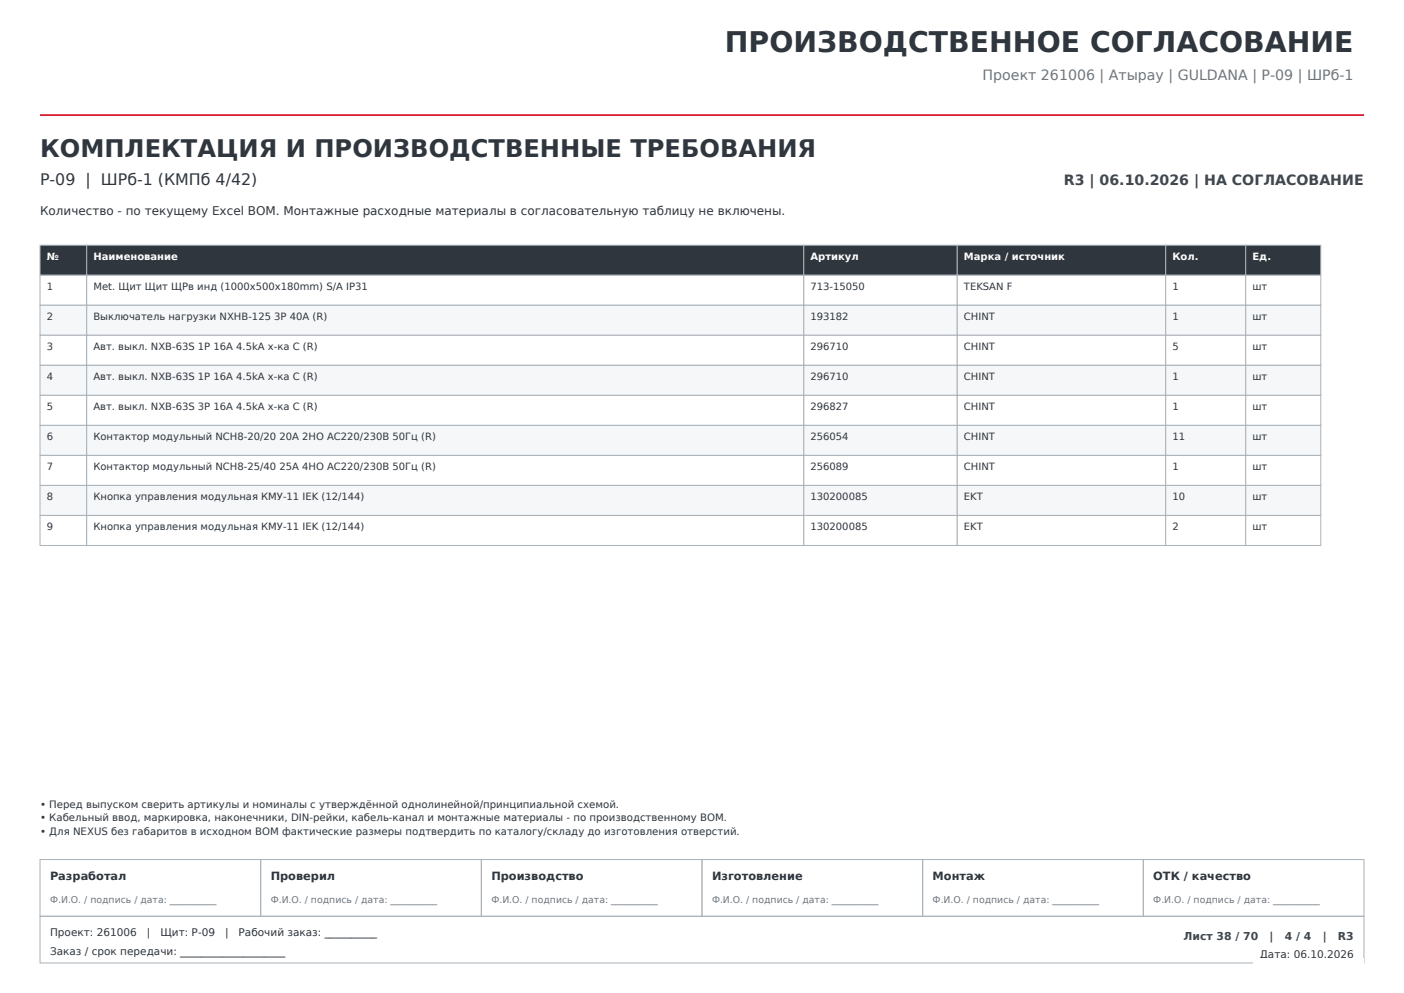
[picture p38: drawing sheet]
<svg xmlns="http://www.w3.org/2000/svg" width="297mm" height="210mm" viewBox="0 0 297 210" stroke-linecap="round" stroke-linejoin="round" font-family="sans-serif">
<defs><g id="words">
<text font-size="6" fill="#30363d" x="153.3" y="10.9">ПРОИЗВОДСТВЕННОЕ СОГЛАСОВАНИЕ</text>
<text font-size="5.1" fill="#30363d" x="8.5" y="33.2">КОМПЛЕКТАЦИЯ И ПРОИЗВОДСТВЕННЫЕ ТРЕБОВАНИЯ</text>
<text font-size="3.4" fill="#30363d" x="8.5" y="39.2">P-09 | ШРб-1 (КМПб 4/42)</text>
<text font-size="3" fill="#6c7680" x="207.9" y="16.9">Проект 261006 | Атырау | GULDANA | P-09 | ШРб-1</text>
<text font-size="3" fill="#40474f" x="225" y="39.2">R3 | 06.10.2026 | НА СОГЛАСОВАНИЕ</text>
<text font-size="2.5" fill="#30363d" x="8.5" y="45.5">Количество - по текущему Excel BOM. Монтажные расходные материалы в согласовательную таблицу не включены.</text>
<g font-size="2.4" fill="#30363d">
<text x="10.6" y="186">Разработал</text>
<text x="57.3" y="186">Проверил</text>
<text x="103.9" y="186">Производство</text>
<text x="150.6" y="186">Изготовление</text>
<text x="197.3" y="186">Монтаж</text>
<text x="244" y="186">ОТК / качество</text>
</g>
<g font-size="2.3" fill="#40474f">
<text x="250.4" y="198.7">Лист 38 / 70</text>
<text x="268.6" y="198.7">|</text>
<text x="271.8" y="198.7">4 / 4</text>
<text x="279.8" y="198.7">|</text>
<text x="283" y="198.7">R3</text>
</g>
<g font-size="2.2" fill="#30363d">
<text x="8.5" y="170.8">• Перед выпуском сверить артикулы и номиналы с утверждённой однолинейной/принципиальной схемой.</text>
<text x="8.5" y="173.7">• Кабельный ввод, маркировка, наконечники, DIN-рейки, кабель-канал и монтажные материалы - по производственному BOM.</text>
<text x="8.5" y="176.5">• Для NEXUS без габаритов в исходном BOM фактические размеры подтвердить по каталогу/складу до изготовления отверстий.</text>
<text x="10.6" y="198">Проект: 261006</text>
<text x="10.6" y="201.9">Заказ / срок передачи: ____________________</text>
<text x="31.1" y="198">|</text>
<text x="33.9" y="198">Щит: P-09</text>
<text x="47.6" y="198">|</text>
<text x="50.5" y="198">Рабочий заказ: __________</text>
<text x="266.5" y="202.6">Дата: 06.10.2026</text>
</g>
<g font-size="2.1" fill="#fff">
<text x="9.9" y="55">№</text>
<text x="19.8" y="55">Наименование</text>
<text x="171.4" y="55">Артикул</text>
<text x="203.9" y="55">Марка / источник</text>
<text x="248" y="55">Кол.</text>
<text x="264.9" y="55">Ед.</text>
</g>
<g font-size="2.1" fill="#30363d">
<text x="9.9" y="61.4">1</text>
<text x="19.8" y="61.4">Met. Щит Щит ЩРв инд (1000х500х180mm) S/A IP31</text>
<text x="171.4" y="61.4">713-15050</text>
<text x="203.9" y="61.4">TEKSAN F</text>
<text x="248" y="61.4">1</text>
<text x="264.9" y="61.4">шт</text>
<text x="9.9" y="67.7">2</text>
<text x="19.8" y="67.7">Выключатель нагрузки NXHB-125 3P 40A (R)</text>
<text x="171.4" y="67.7">193182</text>
<text x="203.9" y="67.7">CHINT</text>
<text x="248" y="67.7">1</text>
<text x="264.9" y="67.7">шт</text>
<text x="9.9" y="74.1">3</text>
<text x="19.8" y="74.1">Авт. выкл. NXB-63S 1P 16А 4.5kA х-ка C (R)</text>
<text x="171.4" y="74.1">296710</text>
<text x="203.9" y="74.1">CHINT</text>
<text x="248" y="74.1">5</text>
<text x="264.9" y="74.1">шт</text>
<text x="9.9" y="80.4">4</text>
<text x="19.8" y="80.4">Авт. выкл. NXB-63S 1P 16А 4.5kA х-ка C (R)</text>
<text x="171.4" y="80.4">296710</text>
<text x="203.9" y="80.4">CHINT</text>
<text x="248" y="80.4">1</text>
<text x="264.9" y="80.4">шт</text>
<text x="9.9" y="86.8">5</text>
<text x="19.8" y="86.8">Авт. выкл. NXB-63S 3P 16А 4.5kA х-ка C (R)</text>
<text x="171.4" y="86.8">296827</text>
<text x="203.9" y="86.8">CHINT</text>
<text x="248" y="86.8">1</text>
<text x="264.9" y="86.8">шт</text>
<text x="9.9" y="93.1">6</text>
<text x="19.8" y="93.1">Контактор модульный NCH8-20/20 20A 2НО AC220/230В 50Гц (R)</text>
<text x="171.4" y="93.1">256054</text>
<text x="203.9" y="93.1">CHINT</text>
<text x="248" y="93.1">11</text>
<text x="264.9" y="93.1">шт</text>
<text x="9.9" y="99.5">7</text>
<text x="19.8" y="99.5">Контактор модульный NCH8-25/40 25A 4НО AC220/230В 50Гц (R)</text>
<text x="171.4" y="99.5">256089</text>
<text x="203.9" y="99.5">CHINT</text>
<text x="248" y="99.5">1</text>
<text x="264.9" y="99.5">шт</text>
<text x="9.9" y="105.8">8</text>
<text x="19.8" y="105.8">Кнопка управления модульная КМУ-11 IEK (12/144)</text>
<text x="171.4" y="105.8">130200085</text>
<text x="203.9" y="105.8">EKT</text>
<text x="248" y="105.8">10</text>
<text x="264.9" y="105.8">шт</text>
<text x="9.9" y="112.2">9</text>
<text x="19.8" y="112.2">Кнопка управления модульная КМУ-11 IEK (12/144)</text>
<text x="171.4" y="112.2">130200085</text>
<text x="203.9" y="112.2">EKT</text>
<text x="248" y="112.2">2</text>
<text x="264.9" y="112.2">шт</text>
</g>
<g font-size="2" fill="#6c7680">
<text x="10.6" y="190.9">Ф.И.О. / подпись / дата: __________</text>
<text x="57.3" y="190.9">Ф.И.О. / подпись / дата: __________</text>
<text x="103.9" y="190.9">Ф.И.О. / подпись / дата: __________</text>
<text x="150.6" y="190.9">Ф.И.О. / подпись / дата: __________</text>
<text x="197.3" y="190.9">Ф.И.О. / подпись / дата: __________</text>
<text x="244" y="190.9">Ф.И.О. / подпись / дата: __________</text>
</g>
</g></defs>
<path d="M8.5 24.3h280" fill="none" stroke="#d71f36" stroke-width=".39"/>
<g fill="#30363d" stroke="#aab3ba" stroke-width=".21">
<path d="M8.5 51.9h9.8v6.3h-9.8z" fill-rule="evenodd"/>
<path d="M18.3 51.9h151.7v6.3h-151.7z" fill-rule="evenodd"/>
<path d="M170 51.9h32.5v6.3h-32.5z" fill-rule="evenodd"/>
<path d="M202.5 51.9h44.1v6.3h-44.1z" fill-rule="evenodd"/>
<path d="M246.6 51.9h16.9v6.3h-16.9z" fill-rule="evenodd"/>
<path d="M263.5 51.9h15.9v6.3h-15.9z" fill-rule="evenodd"/>
</g>
<g fill="#fff" stroke="#aab3ba" stroke-width=".21">
<path d="M8.5 58.2h9.8v6.4h-9.8z" fill-rule="evenodd"/>
<path d="M18.3 58.2h151.7v6.4h-151.7z" fill-rule="evenodd"/>
<path d="M170 58.2h32.5v6.4h-32.5z" fill-rule="evenodd"/>
<path d="M202.5 58.2h44.1v6.4h-44.1z" fill-rule="evenodd"/>
<path d="M246.6 58.2h16.9v6.4h-16.9z" fill-rule="evenodd"/>
<path d="M263.5 58.2h15.9v6.4h-15.9z" fill-rule="evenodd"/>
</g>
<g fill="#f5f7f8" stroke="#aab3ba" stroke-width=".21">
<path d="M8.5 64.6h9.8v6.3h-9.8z" fill-rule="evenodd"/>
<path d="M18.3 64.6h151.7v6.3h-151.7z" fill-rule="evenodd"/>
<path d="M170 64.6h32.5v6.3h-32.5z" fill-rule="evenodd"/>
<path d="M202.5 64.6h44.1v6.3h-44.1z" fill-rule="evenodd"/>
<path d="M246.6 64.6h16.9v6.3h-16.9z" fill-rule="evenodd"/>
<path d="M263.5 64.6h15.9v6.3h-15.9z" fill-rule="evenodd"/>
</g>
<g fill="#fff" stroke="#aab3ba" stroke-width=".21">
<path d="M8.5 70.9h9.8v6.4h-9.8z" fill-rule="evenodd"/>
<path d="M18.3 70.9h151.7v6.4h-151.7z" fill-rule="evenodd"/>
<path d="M170 70.9h32.5v6.4h-32.5z" fill-rule="evenodd"/>
<path d="M202.5 70.9h44.1v6.4h-44.1z" fill-rule="evenodd"/>
<path d="M246.6 70.9h16.9v6.4h-16.9z" fill-rule="evenodd"/>
<path d="M263.5 70.9h15.9v6.4h-15.9z" fill-rule="evenodd"/>
</g>
<g fill="#f5f7f8" stroke="#aab3ba" stroke-width=".21">
<path d="M8.5 77.3h9.8v6.3h-9.8z" fill-rule="evenodd"/>
<path d="M18.3 77.3h151.7v6.3h-151.7z" fill-rule="evenodd"/>
<path d="M170 77.3h32.5v6.3h-32.5z" fill-rule="evenodd"/>
<path d="M202.5 77.3h44.1v6.3h-44.1z" fill-rule="evenodd"/>
<path d="M246.6 77.3h16.9v6.3h-16.9z" fill-rule="evenodd"/>
<path d="M263.5 77.3h15.9v6.3h-15.9z" fill-rule="evenodd"/>
</g>
<g fill="#fff" stroke="#aab3ba" stroke-width=".21">
<path d="M8.5 83.6h9.8v6.4h-9.8z" fill-rule="evenodd"/>
<path d="M18.3 83.6h151.7v6.4h-151.7z" fill-rule="evenodd"/>
<path d="M170 83.6h32.5v6.4h-32.5z" fill-rule="evenodd"/>
<path d="M202.5 83.6h44.1v6.4h-44.1z" fill-rule="evenodd"/>
<path d="M246.6 83.6h16.9v6.4h-16.9z" fill-rule="evenodd"/>
<path d="M263.5 83.6h15.9v6.4h-15.9z" fill-rule="evenodd"/>
</g>
<g fill="#f5f7f8" stroke="#aab3ba" stroke-width=".21">
<path d="M8.5 90h9.8v6.3h-9.8z" fill-rule="evenodd"/>
<path d="M18.3 90h151.7v6.3h-151.7z" fill-rule="evenodd"/>
<path d="M170 90h32.5v6.3h-32.5z" fill-rule="evenodd"/>
<path d="M202.5 90h44.1v6.3h-44.1z" fill-rule="evenodd"/>
<path d="M246.6 90h16.9v6.3h-16.9z" fill-rule="evenodd"/>
<path d="M263.5 90h15.9v6.3h-15.9z" fill-rule="evenodd"/>
</g>
<g fill="#fff" stroke="#aab3ba" stroke-width=".21">
<path d="M8.5 96.3h9.8v6.4h-9.8z" fill-rule="evenodd"/>
<path d="M18.3 96.3h151.7v6.4h-151.7z" fill-rule="evenodd"/>
<path d="M170 96.3h32.5v6.4h-32.5z" fill-rule="evenodd"/>
<path d="M202.5 96.3h44.1v6.4h-44.1z" fill-rule="evenodd"/>
<path d="M246.6 96.3h16.9v6.4h-16.9z" fill-rule="evenodd"/>
<path d="M263.5 96.3h15.9v6.4h-15.9z" fill-rule="evenodd"/>
</g>
<g fill="#f5f7f8" stroke="#aab3ba" stroke-width=".21">
<path d="M8.5 102.7h9.8v6.3h-9.8z" fill-rule="evenodd"/>
<path d="M18.3 102.7h151.7v6.3h-151.7z" fill-rule="evenodd"/>
<path d="M170 102.7h32.5v6.3h-32.5z" fill-rule="evenodd"/>
<path d="M202.5 102.7h44.1v6.3h-44.1z" fill-rule="evenodd"/>
<path d="M246.6 102.7h16.9v6.3h-16.9z" fill-rule="evenodd"/>
<path d="M263.5 102.7h15.9v6.3h-15.9z" fill-rule="evenodd"/>
</g>
<g fill="#fff" stroke="#aab3ba" stroke-width=".21">
<path d="M8.5 109h9.8v6.4h-9.8z" fill-rule="evenodd"/>
<path d="M18.3 109h151.7v6.4h-151.7z" fill-rule="evenodd"/>
<path d="M170 109h32.5v6.4h-32.5z" fill-rule="evenodd"/>
<path d="M202.5 109h44.1v6.4h-44.1z" fill-rule="evenodd"/>
<path d="M246.6 109h16.9v6.4h-16.9z" fill-rule="evenodd"/>
<path d="M263.5 109h15.9v6.4h-15.9z" fill-rule="evenodd"/>
</g>
<path d="M8.5 181.8h46.6v12h-46.6zM8.5 193.8h280v9.8h-280zM55.1 181.8h46.7v12h-46.7zM101.8 181.8h46.7v12h-46.7zM148.5 181.8h46.7v12h-46.7zM195.2 181.8h46.7v12h-46.7zM241.9 181.8h46.6v12h-46.6z" fill="none" stroke="#aab3ba" stroke-width=".21"/>
<path d="M265.3 202.6h23.2v4.6h-23.2z" fill-rule="evenodd" fill="#fff"/>
<g fill="#fff" stroke="#fff" stroke-width=".35">
<path d="M225 36.9h63.5v3h-63.5z"/>
<path d="M250.4 197h36v2.3h-36z"/>
<path d="M269.5 203.7h17.3v2.2h-17.3z"/>
</g>
<use href="#words"/>
</svg>
